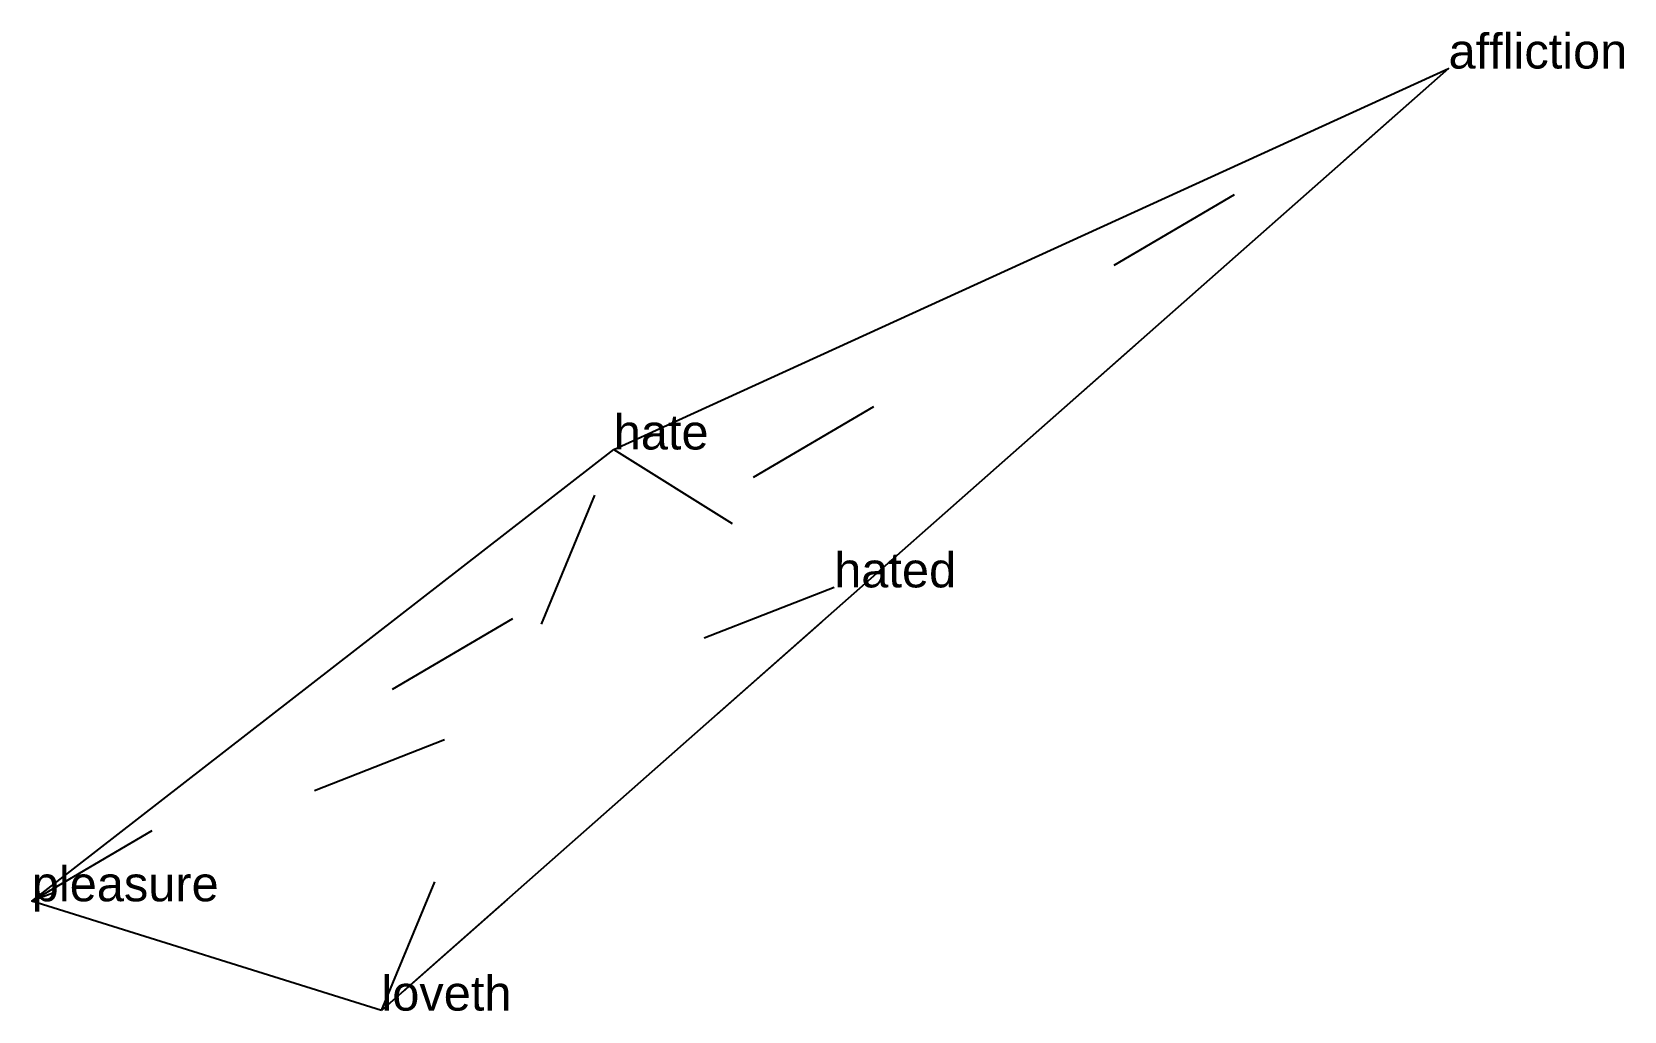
# Model space of a CAD drawing. Extents: x -0.83 to 0.31, y 0.19 to 0.89.
import ezdxf

# ---------------------------------------------------------------- set-up
doc = ezdxf.new("R2010")
doc.units = 0
doc.linetypes.add('DOT', pattern=[0.2, 0, -0.2])
doc.layers.add('TEXT', color=1, linetype='CONTINUOUS')
doc.styles.get("Standard").update_dxf_attribs({"font": 'arial.ttf'})

msp = doc.modelspace()

# ---------------------------------------------------------------- linework, layer by layer
at = {"layer": 'INTERNAL', "linetype": 'DOT'}
msp.add_polyline3d([(-0.5808, 0.1924, 0), (-0.4143, 0.5948, 0), (-0.2563, 0.4959, 0), (-0.8314, 0.2708, 0), (0.184, 0.868, 0), (-0.5808, 0.1924, 0)], close=True, dxfattribs=at)
at = {"layer": 'OUTLINE', "linetype": 'CONTINUOUS'}
msp.add_polyline3d([(-0.5808, 0.1924, 0), (-0.8314, 0.2708, 0), (-0.4143, 0.5948, 0), (0.184, 0.868, 0), (-0.5808, 0.1924, 0)], close=True, dxfattribs=at)

# ---------------------------------------------------------------- texts
at = {"layer": 'TEXT'}
for s, p in [('affliction', (0.184, 0.868)), ('hate', (-0.4143, 0.5948)), ('hated', (-0.2563, 0.4959)), ('pleasure', (-0.8314, 0.2708)), ('loveth', (-0.5808, 0.1924))]:
    msp.add_text(s, height=0.025, dxfattribs=at).set_placement(p)

doc.saveas('drawing.dxf')
